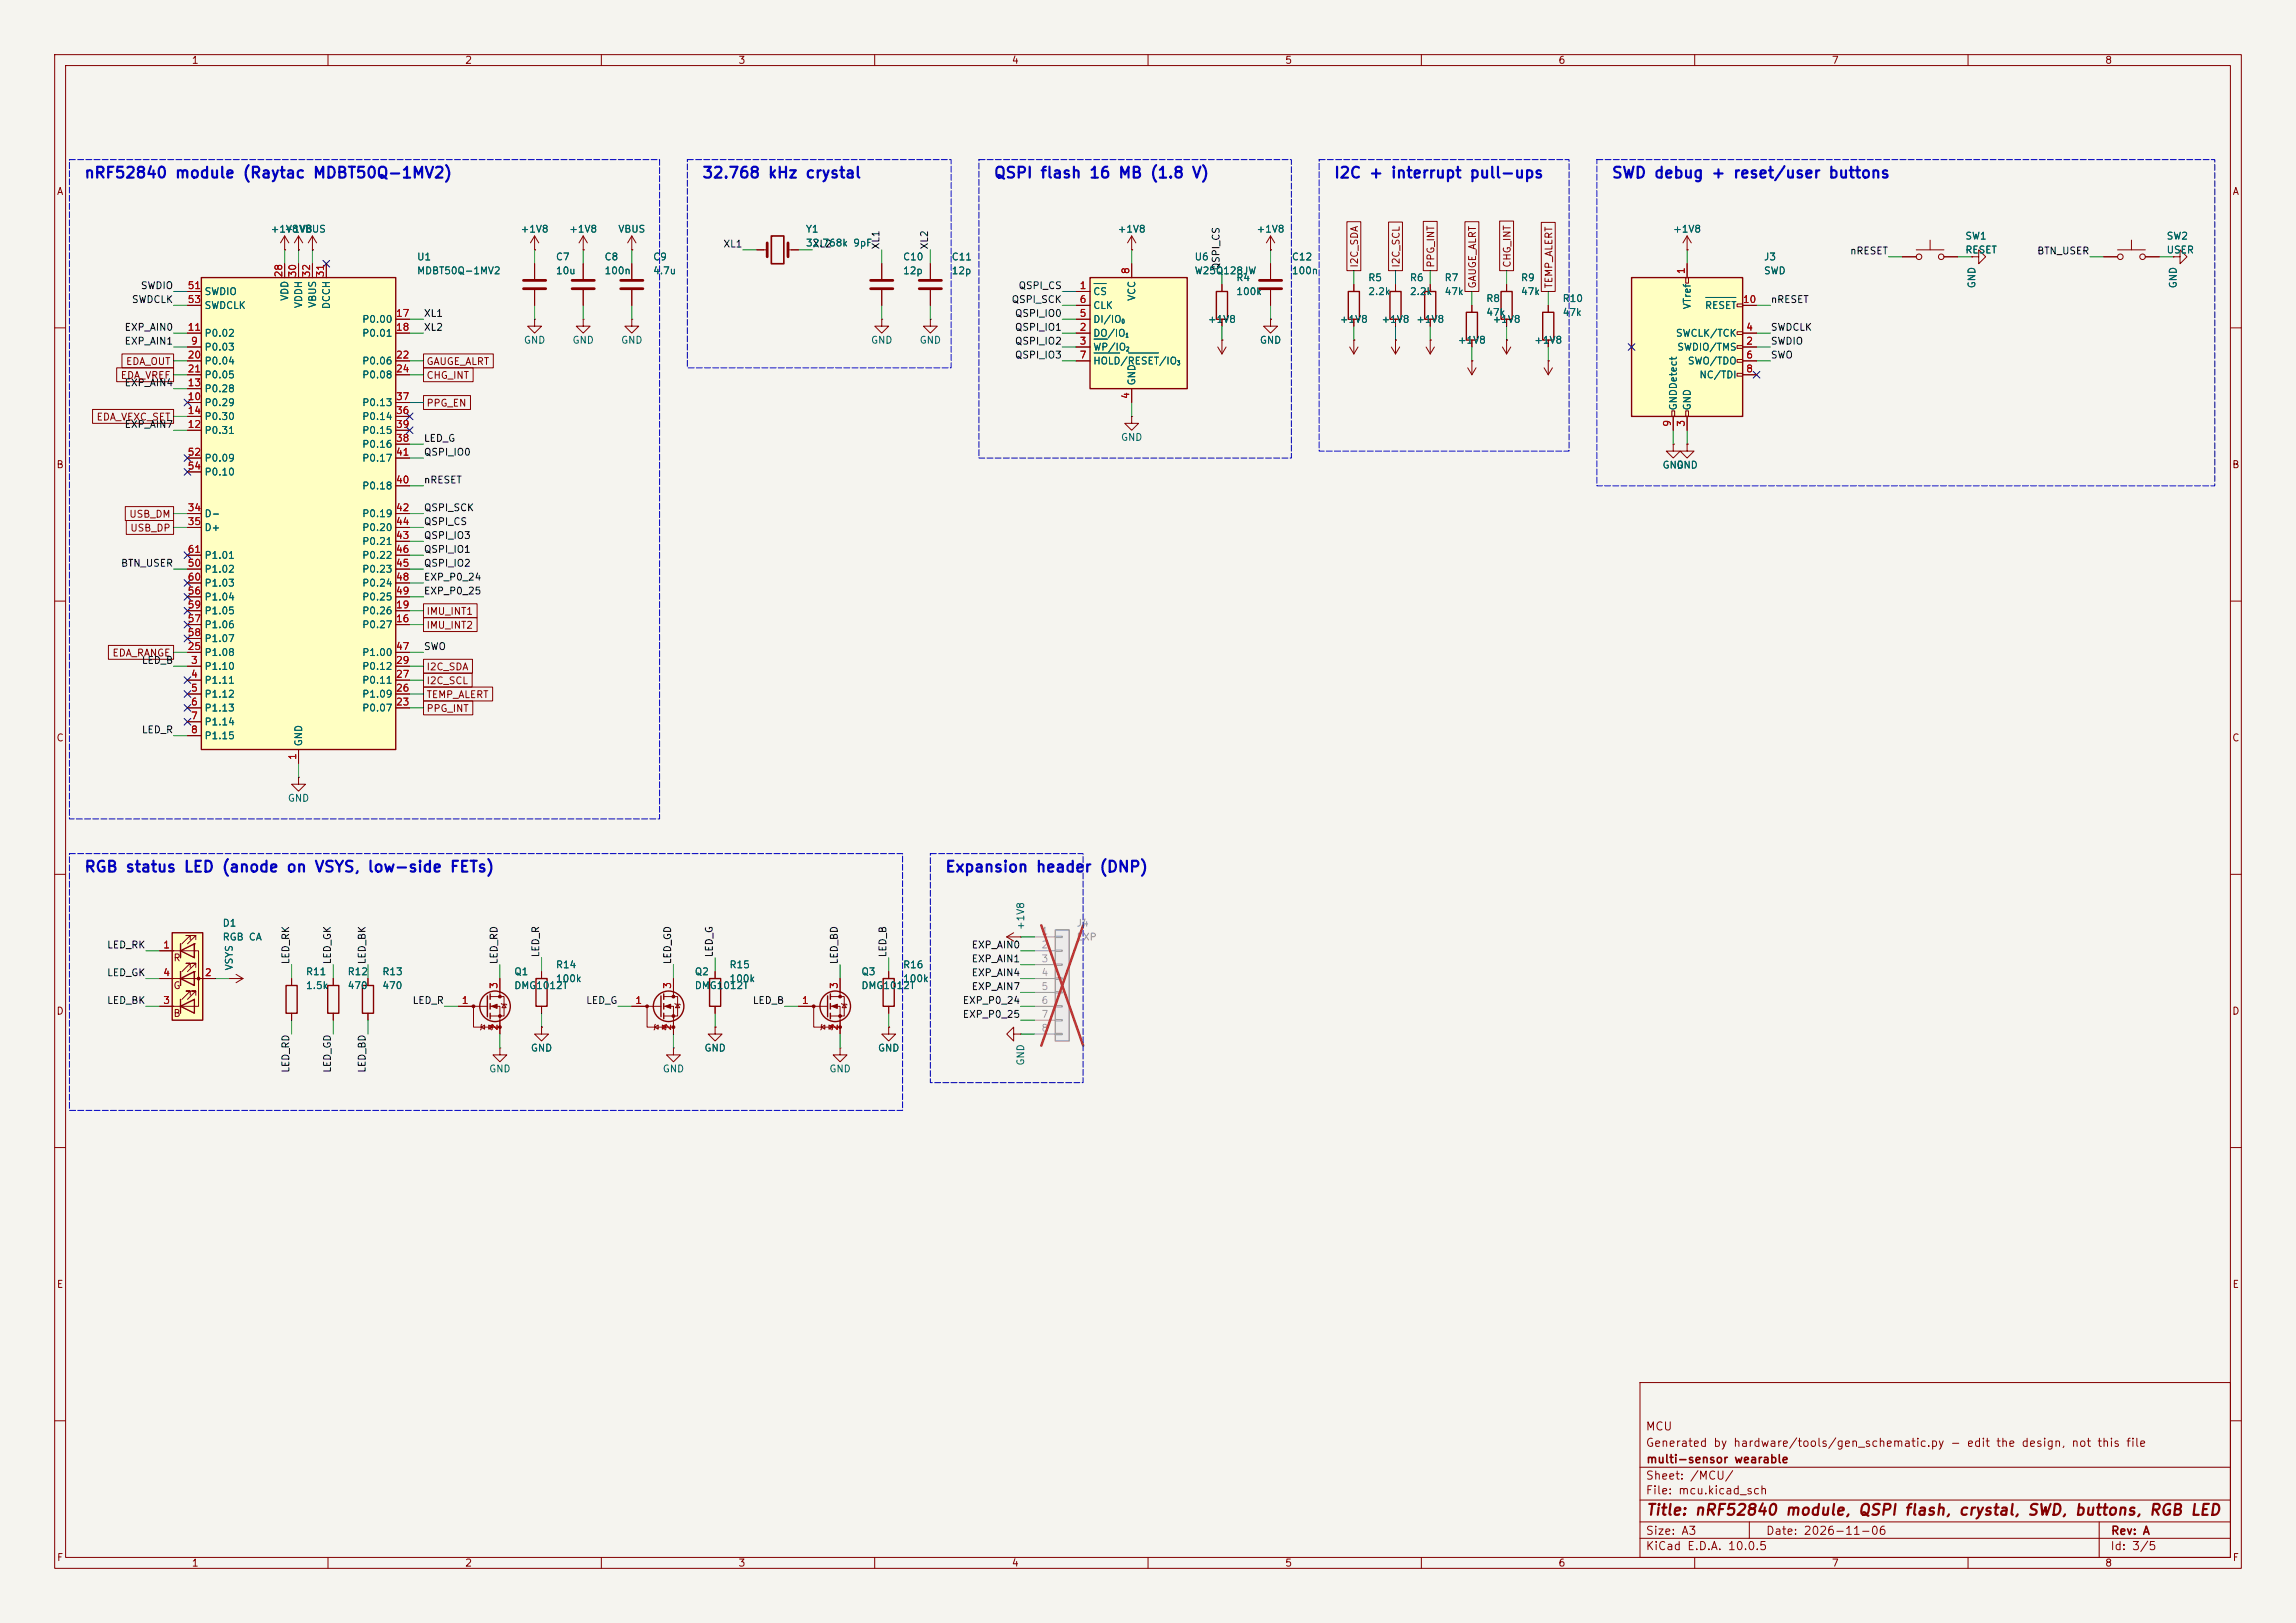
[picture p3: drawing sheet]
<svg xmlns="http://www.w3.org/2000/svg" width="420mm" height="297mm" viewBox="0 0 420 297" stroke-linecap="round" stroke-linejoin="round" font-family="sans-serif">
<defs><g id="words">
<g font-size="2" fill="#0000c2">
<text x="15.3" y="33.1">nRF52840 module (Raytac MDBT50Q-1MV2)</text>
<text x="128.3" y="33.1">32.768 kHz crystal</text>
<text x="181.7" y="33.1">QSPI flash 16 MB (1.8 V)</text>
<text x="243.9" y="33.1">I2C + interrupt pull-ups</text>
<text x="294.7" y="33.1">SWD debug + reset/user buttons</text>
<text x="15.3" y="160.1">RGB status LED (anode on VSYS, low-side FETs)</text>
<text x="172.8" y="160.1">Expansion header (DNP)</text>
</g>
<text font-size="2" fill="#840000" x="301" y="277.8">Title: nRF52840 module, QSPI flash, crystal, SWD, buttons, RGB LED</text>
<g font-size="1.5" fill="#840000">
<text x="300.9" y="262.1">MCU</text>
<text x="300.9" y="265.1">Generated by hardware/tools/gen_schematic.py - edit the design, not this file</text>
<text x="301" y="268.1">multi-sensor wearable</text>
<text x="300.9" y="273.8">File: mcu.kicad_sch</text>
<text x="300.9" y="271.1">Sheet: /MCU/</text>
<text x="300.9" y="281.2">Size: A3</text>
<text x="322.9" y="281.2">Date: 2026-11-06</text>
<text x="386" y="281.2">Rev: A</text>
<text x="300.9" y="284">KiCad E.D.A. 10.0.5</text>
<text x="385.9" y="284">Id: 3/5</text>
</g>
<g font-size="1.3" fill="#840000">
<text x="35" y="12">1</text>
<text x="85" y="12">2</text>
<text x="135" y="12">3</text>
<text x="185" y="12">4</text>
<text x="235" y="12">5</text>
<text x="285" y="12">6</text>
<text x="335" y="12">7</text>
<text x="385" y="12">8</text>
<text x="10.3" y="36">A</text>
<text x="408.3" y="36">A</text>
<text x="248.7" y="49.1" transform="rotate(-90 248.7 49.1)">I2C_SDA</text>
<text x="256.3" y="49.1" transform="rotate(-90 256.3 49.1)">I2C_SCL</text>
<text x="262.7" y="49.1" transform="rotate(-90 262.7 49.1)">PPG_INT</text>
<text x="270.3" y="52.9" transform="rotate(-90 270.3 52.9)">GAUGE_ALRT</text>
<text x="276.6" y="49.1" transform="rotate(-90 276.6 49.1)">CHG_INT</text>
<text x="284.3" y="52.9" transform="rotate(-90 284.3 52.9)">TEMP_ALERT</text>
<text x="22" y="69.6">EDA_VREF</text>
<text x="22.9" y="67.1">EDA_OUT</text>
<text x="77.9" y="69.6">CHG_INT</text>
<text x="77.9" y="67.1">GAUGE_ALRT</text>
<text x="17.6" y="77.3">EDA_VEXC_SET</text>
<text x="77.9" y="74.7">PPG_EN</text>
<text x="10.2" y="86">B</text>
<text x="408.2" y="86">B</text>
<text x="23.5" y="95">USB_DM</text>
<text x="23.7" y="97.6">USB_DP</text>
<text x="77.9" y="112.8">IMU_INT1</text>
<text x="77.9" y="115.4">IMU_INT2</text>
<text x="20.5" y="120.4">EDA_RANGE</text>
<text x="77.9" y="125.5">I2C_SCL</text>
<text x="77.9" y="123">I2C_SDA</text>
<text x="77.9" y="128.1">TEMP_ALERT</text>
<text x="77.9" y="130.6">PPG_INT</text>
<text x="10.2" y="136">C</text>
<text x="408.2" y="136">C</text>
<text x="31.6" y="176.2">R</text>
<text x="10.2" y="186">D</text>
<text x="31.6" y="181.3">G</text>
<text x="408.2" y="186">D</text>
<text x="31.6" y="186.4">B</text>
<text x="10.3" y="236">E</text>
<text x="408.3" y="236">E</text>
<text x="10.3" y="286">F</text>
<text x="35" y="287">1</text>
<text x="85" y="287">2</text>
<text x="135" y="287">3</text>
<text x="185" y="287">4</text>
<text x="235" y="287">5</text>
<text x="285" y="287">6</text>
<text x="335" y="287">7</text>
<text x="385" y="287">8</text>
<text x="408.3" y="286">F</text>
</g>
<g font-size="1.3" fill="#006464">
<text x="51.9" y="42.9">+1V8</text>
<text x="54.6" y="42.9">VBUS</text>
<text x="76.2" y="48">U1</text>
<text x="95.1" y="42.9">+1V8</text>
<text x="101.6" y="48">C7</text>
<text x="104" y="42.9">+1V8</text>
<text x="110.5" y="48">C8</text>
<text x="113" y="42.9">VBUS</text>
<text x="119.4" y="48">C9</text>
<text x="147.3" y="42.9">Y1</text>
<text x="147.3" y="45.4">32.768k 9pF</text>
<text x="165.1" y="48">C10</text>
<text x="174" y="48">C11</text>
<text x="204.3" y="42.9">+1V8</text>
<text x="218.4" y="48">U6</text>
<text x="229.7" y="42.9">+1V8</text>
<text x="236.2" y="48">C12</text>
<text x="305.9" y="42.9">+1V8</text>
<text x="322.6" y="48">J3</text>
<text x="359.4" y="44.1">SW1</text>
<text x="359.4" y="46.7">RESET</text>
<text x="396.2" y="44.1">SW2</text>
<text x="396.2" y="46.7">USER</text>
<text x="76.2" y="50.5">MDBT50Q-1MV2</text>
<text x="101.6" y="50.5">10u</text>
<text x="110.5" y="50.5">100n</text>
<text x="119.4" y="50.5">4.7u</text>
<text x="165.1" y="50.5">12p</text>
<text x="174" y="50.5">12p</text>
<text x="218.4" y="50.5">W25Q128JW</text>
<text x="226" y="51.8">R4</text>
<text x="236.2" y="50.5">100n</text>
<text x="250.2" y="51.8">R5</text>
<text x="257.8" y="51.8">R6</text>
<text x="264.1" y="51.8">R7</text>
<text x="278.1" y="51.8">R9</text>
<text x="322.6" y="50.5">SWD</text>
<text x="361.6" y="52.9" transform="rotate(-90 361.6 52.9)">GND</text>
<text x="398.5" y="52.9" transform="rotate(-90 398.5 52.9)">GND</text>
<text x="37.3" y="54.3">SWDIO</text>
<text x="37.3" y="56.8">SWDCLK</text>
<text x="53" y="55.2" transform="rotate(-90 53 55.2)">VDD</text>
<text x="55.6" y="56.5" transform="rotate(-90 55.6 56.5)">VDDH</text>
<text x="58.1" y="56.4" transform="rotate(-90 58.1 56.4)">VBUS</text>
<text x="60.7" y="56.7" transform="rotate(-90 60.7 56.7)">DCCH</text>
<text x="66.2" y="59.4">P0.00</text>
<text x="199.9" y="54.3">CS</text>
<text x="199.9" y="59.4">DI/IO</text>
<text x="199.9" y="56.8">CLK</text>
<text x="208" y="55.2" transform="rotate(-90 208 55.2)">VCC</text>
<text x="220.9" y="59.4">+1V8</text>
<text x="226" y="54.3">100k</text>
<text x="245" y="59.4">+1V8</text>
<text x="250.2" y="54.3">2.2k</text>
<text x="252.6" y="59.4">+1V8</text>
<text x="257.8" y="54.3">2.2k</text>
<text x="259" y="59.4">+1V8</text>
<text x="264.1" y="54.3">47k</text>
<text x="271.8" y="55.6">R8</text>
<text x="271.8" y="58.1">47k</text>
<text x="272.9" y="59.4">+1V8</text>
<text x="278.1" y="54.3">47k</text>
<text x="285.7" y="55.6">R10</text>
<text x="285.7" y="58.1">47k</text>
<text x="309.6" y="56.7" transform="rotate(-90 309.6 56.7)">VTref</text>
<text x="311.8" y="56.8">RESET</text>
<text x="37.3" y="64.5">P0.03</text>
<text x="37.3" y="61.9">P0.02</text>
<text x="66.2" y="61.9">P0.01</text>
<text x="95.7" y="63.2">GND</text>
<text x="104.6" y="63.2">GND</text>
<text x="113.5" y="63.2">GND</text>
<text x="159.2" y="63.2">GND</text>
<text x="168.1" y="63.2">GND</text>
<text x="199.9" y="61.9">DO/IO</text>
<text x="199.9" y="64.5">WP/IO</text>
<text x="230.3" y="63.2">GND</text>
<text x="266.6" y="63.2">+1V8</text>
<text x="280.5" y="63.2">+1V8</text>
<text x="306.5" y="61.9">SWCLK/TCK</text>
<text x="306.7" y="64.5">SWDIO/TMS</text>
<text x="37.3" y="67">P0.04</text>
<text x="37.3" y="69.5">P0.05</text>
<text x="66.2" y="67">P0.06</text>
<text x="66.2" y="69.5">P0.08</text>
<text x="199.9" y="67">HOLD/RESET/IO</text>
<text x="208" y="70.6" transform="rotate(-90 208 70.6)">GND</text>
<text x="308.6" y="67">SWO/TDO</text>
<text x="310.8" y="69.5">NC/TDI</text>
<text x="37.3" y="74.6">P0.29</text>
<text x="37.3" y="72.1">P0.28</text>
<text x="37.3" y="77.2">P0.30</text>
<text x="66.2" y="77.2">P0.14</text>
<text x="66.2" y="74.6">P0.13</text>
<text x="307" y="75.2" transform="rotate(-90 307 75.2)">GNDDetect</text>
<text x="309.6" y="75.2" transform="rotate(-90 309.6 75.2)">GND</text>
<text x="37.3" y="79.7">P0.31</text>
<text x="66.2" y="82.2">P0.16</text>
<text x="66.2" y="79.7">P0.15</text>
<text x="204.9" y="81">GND</text>
<text x="37.3" y="84.8">P0.09</text>
<text x="37.3" y="87.3">P0.10</text>
<text x="66.2" y="89.9">P0.18</text>
<text x="66.2" y="84.8">P0.17</text>
<text x="304" y="86.1">GND</text>
<text x="306.5" y="86.1">GND</text>
<text x="37.3" y="94.9">D-</text>
<text x="66.2" y="94.9">P0.19</text>
<text x="37.3" y="97.5">D+</text>
<text x="66.2" y="100">P0.21</text>
<text x="66.2" y="97.5">P0.20</text>
<text x="37.3" y="105.1">P1.02</text>
<text x="37.3" y="107.6">P1.03</text>
<text x="37.3" y="102.6">P1.01</text>
<text x="66.2" y="105.1">P0.23</text>
<text x="66.2" y="102.6">P0.22</text>
<text x="66.2" y="107.6">P0.24</text>
<text x="37.3" y="110.2">P1.04</text>
<text x="37.3" y="112.7">P1.05</text>
<text x="66.2" y="112.7">P0.26</text>
<text x="66.2" y="110.2">P0.25</text>
<text x="37.3" y="115.3">P1.06</text>
<text x="37.3" y="117.8">P1.07</text>
<text x="66.2" y="115.3">P0.27</text>
<text x="37.3" y="122.9">P1.10</text>
<text x="37.3" y="125.4">P1.11</text>
<text x="37.3" y="120.3">P1.08</text>
<text x="66.2" y="125.4">P0.11</text>
<text x="66.2" y="122.9">P0.12</text>
<text x="66.2" y="120.3">P1.00</text>
<text x="37.3" y="128">P1.12</text>
<text x="37.3" y="130.5">P1.13</text>
<text x="66.2" y="130.5">P0.07</text>
<text x="66.2" y="128">P1.09</text>
<text x="37.3" y="133">P1.14</text>
<text x="37.3" y="135.6">P1.15</text>
<text x="55.6" y="136.7" transform="rotate(-90 55.6 136.7)">GND</text>
<text x="52.5" y="147">GND</text>
<text x="40.6" y="169.9">D1</text>
<text x="40.6" y="172.4">RGB CA</text>
<text x="187.7" y="170.3" transform="rotate(-90 187.7 170.3)">+1V8</text>
<text x="42.9" y="177.7" transform="rotate(-90 42.9 177.7)">VSYS</text>
<text x="55.9" y="178.8">R11</text>
<text x="63.5" y="178.8">R12</text>
<text x="69.8" y="178.8">R13</text>
<text x="94" y="178.8">Q1</text>
<text x="101.6" y="177.5">R14</text>
<text x="127" y="178.8">Q2</text>
<text x="133.3" y="177.5">R15</text>
<text x="157.5" y="178.8">Q3</text>
<text x="165.1" y="177.5">R16</text>
<text x="55.9" y="181.3">1.5k</text>
<text x="63.5" y="181.3">470</text>
<text x="69.8" y="181.3">470</text>
<text x="94" y="181.3">DMG1012T</text>
<text x="101.6" y="180">100k</text>
<text x="127" y="181.3">DMG1012T</text>
<text x="133.3" y="180">100k</text>
<text x="157.5" y="181.3">DMG1012T</text>
<text x="165.1" y="180">100k</text>
<text x="89.4" y="196.5">GND</text>
<text x="97" y="192.7">GND</text>
<text x="121.1" y="196.5">GND</text>
<text x="128.7" y="192.7">GND</text>
<text x="151.6" y="196.5">GND</text>
<text x="160.5" y="192.7">GND</text>
<text x="187.7" y="195.1" transform="rotate(-90 187.7 195.1)">GND</text>
</g>
<g font-size="1.3" fill="#0f0f0f">
<text x="132.2" y="45.6">XL1</text>
<text x="148.6" y="45.6">XL2</text>
<text x="161.2" y="45.7" transform="rotate(-90 161.2 45.7)">XL1</text>
<text x="170.1" y="45.7" transform="rotate(-90 170.1 45.7)">XL2</text>
<text x="338.3" y="46.9">nRESET</text>
<text x="372.5" y="46.9">BTN_USER</text>
<text x="25.7" y="53.2">SWDIO</text>
<text x="186.2" y="53.2">QSPI_CS</text>
<text x="223.4" y="49.6" transform="rotate(-90 223.4 49.6)">QSPI_CS</text>
<text x="24" y="55.8">SWDCLK</text>
<text x="77.4" y="58.3">XL1</text>
<text x="185" y="55.8">QSPI_SCK</text>
<text x="185.6" y="58.3">QSPI_IO0</text>
<text x="323.8" y="55.8">nRESET</text>
<text x="22.7" y="63.4">EXP_AIN1</text>
<text x="22.7" y="60.8">EXP_AIN0</text>
<text x="77.4" y="60.8">XL2</text>
<text x="185.6" y="60.8">QSPI_IO1</text>
<text x="185.6" y="65.9">QSPI_IO3</text>
<text x="185.6" y="63.4">QSPI_IO2</text>
<text x="323.8" y="63.4">SWDIO</text>
<text x="323.8" y="65.9">SWO</text>
<text x="323.8" y="60.8">SWDCLK</text>
<text x="22.7" y="71">EXP_AIN4</text>
<text x="22.7" y="78.6">EXP_AIN7</text>
<text x="77.4" y="81.2">LED_G</text>
<text x="77.4" y="83.7">QSPI_IO0</text>
<text x="77.4" y="88.8">nRESET</text>
<text x="77.4" y="93.9">QSPI_SCK</text>
<text x="77.4" y="101.5">QSPI_IO1</text>
<text x="77.4" y="98.9">QSPI_IO3</text>
<text x="77.4" y="96.4">QSPI_CS</text>
<text x="22" y="104">BTN_USER</text>
<text x="77.4" y="104">QSPI_IO2</text>
<text x="77.4" y="106.6">EXP_P0_24</text>
<text x="77.4" y="109.1">EXP_P0_25</text>
<text x="77.4" y="119.3">SWO</text>
<text x="25.8" y="121.8">LED_B</text>
<text x="25.8" y="134.5">LED_R</text>
<text x="19.5" y="173.9">LED_RK</text>
<text x="177.6" y="173.9">EXP_AIN0</text>
<text x="19.5" y="178.9">LED_GK</text>
<text x="53.2" y="176.6" transform="rotate(-90 53.2 176.6)">LED_RK</text>
<text x="60.8" y="176.6" transform="rotate(-90 60.8 176.6)">LED_GK</text>
<text x="67.2" y="176.6" transform="rotate(-90 67.2 176.6)">LED_BK</text>
<text x="91.3" y="176.6" transform="rotate(-90 91.3 176.6)">LED_RD</text>
<text x="98.9" y="175.3" transform="rotate(-90 98.9 175.3)">LED_R</text>
<text x="123.1" y="176.6" transform="rotate(-90 123.1 176.6)">LED_GD</text>
<text x="130.7" y="175.3" transform="rotate(-90 130.7 175.3)">LED_G</text>
<text x="153.5" y="176.6" transform="rotate(-90 153.5 176.6)">LED_BD</text>
<text x="162.4" y="175.3" transform="rotate(-90 162.4 175.3)">LED_B</text>
<text x="177.6" y="176.4">EXP_AIN1</text>
<text x="177.6" y="178.9">EXP_AIN4</text>
<text x="19.5" y="184">LED_BK</text>
<text x="75.4" y="184">LED_R</text>
<text x="107.1" y="184">LED_G</text>
<text x="137.6" y="184">LED_B</text>
<text x="176" y="184">EXP_P0_24</text>
<text x="177.6" y="181.5">EXP_AIN7</text>
<text x="176" y="186.6">EXP_P0_25</text>
<text x="53.2" y="196.4" transform="rotate(-90 53.2 196.4)">LED_RD</text>
<text x="60.8" y="196.4" transform="rotate(-90 60.8 196.4)">LED_GD</text>
<text x="67.2" y="196.4" transform="rotate(-90 67.2 196.4)">LED_BD</text>
</g>
<g font-size="1.3" fill="#a90000">
<text x="34.2" y="53.2">51</text>
<text x="51.9" y="50.9" transform="rotate(-90 51.9 50.9)">28</text>
<text x="54.5" y="50.9" transform="rotate(-90 54.5 50.9)">30</text>
<text x="57" y="50.9" transform="rotate(-90 57 50.9)">32</text>
<text x="59.6" y="50.9" transform="rotate(-90 59.6 50.9)">31</text>
<text x="197.4" y="53.2">1</text>
<text x="206.9" y="50.3" transform="rotate(-90 206.9 50.3)">8</text>
<text x="308.5" y="50.3" transform="rotate(-90 308.5 50.3)">1</text>
<text x="34.2" y="55.7">53</text>
<text x="72.3" y="58.3">17</text>
<text x="197.4" y="58.3">5</text>
<text x="197.4" y="55.7">6</text>
<text x="318.7" y="55.7">10</text>
<text x="34.2" y="60.8">11</text>
<text x="34.2" y="65.9">20</text>
<text x="34.8" y="63.4">9</text>
<text x="72.3" y="60.8">18</text>
<text x="72.3" y="65.9">22</text>
<text x="197.4" y="60.8">2</text>
<text x="197.4" y="63.4">3</text>
<text x="197.4" y="65.9">7</text>
<text x="319.3" y="63.4">2</text>
<text x="319.3" y="60.8">4</text>
<text x="319.3" y="65.9">6</text>
<text x="34.2" y="71">13</text>
<text x="34.2" y="68.4">21</text>
<text x="72.3" y="68.4">24</text>
<text x="319.3" y="68.4">8</text>
<text x="34.2" y="73.5">10</text>
<text x="34.2" y="76.1">14</text>
<text x="72.3" y="76.1">36</text>
<text x="72.3" y="73.5">37</text>
<text x="206.9" y="73.1" transform="rotate(-90 206.9 73.1)">4</text>
<text x="34.2" y="78.6">12</text>
<text x="34.2" y="83.7">52</text>
<text x="72.3" y="81.1">38</text>
<text x="72.3" y="78.6">39</text>
<text x="72.3" y="83.7">41</text>
<text x="305.9" y="78.2" transform="rotate(-90 305.9 78.2)">9</text>
<text x="308.5" y="78.2" transform="rotate(-90 308.5 78.2)">3</text>
<text x="34.2" y="86.2">54</text>
<text x="72.3" y="88.8">40</text>
<text x="34.2" y="93.8">34</text>
<text x="72.3" y="93.8">42</text>
<text x="34.2" y="96.4">35</text>
<text x="34.2" y="101.5">61</text>
<text x="72.3" y="98.9">43</text>
<text x="72.3" y="96.4">44</text>
<text x="72.3" y="101.5">46</text>
<text x="34.2" y="104">50</text>
<text x="34.2" y="106.5">60</text>
<text x="72.3" y="104">45</text>
<text x="72.3" y="106.5">48</text>
<text x="34.2" y="109.1">56</text>
<text x="34.2" y="111.6">59</text>
<text x="72.3" y="111.6">19</text>
<text x="72.3" y="109.1">49</text>
<text x="34.2" y="119.2">25</text>
<text x="34.2" y="114.2">57</text>
<text x="34.2" y="116.7">58</text>
<text x="72.3" y="114.2">16</text>
<text x="72.3" y="119.2">47</text>
<text x="34.8" y="121.8">3</text>
<text x="34.8" y="124.3">4</text>
<text x="72.3" y="124.3">27</text>
<text x="72.3" y="121.8">29</text>
<text x="34.8" y="126.9">5</text>
<text x="34.8" y="129.4">6</text>
<text x="34.8" y="131.9">7</text>
<text x="72.3" y="129.4">23</text>
<text x="72.3" y="126.9">26</text>
<text x="34.8" y="134.5">8</text>
<text x="54.5" y="139.2" transform="rotate(-90 54.5 139.2)">1</text>
<text x="29.7" y="173.9">1</text>
<text x="29.7" y="178.9">4</text>
<text x="37.4" y="178.9">2</text>
<text x="29.7" y="184">3</text>
<text x="84.4" y="184">1</text>
<text x="91.3" y="181.1" transform="rotate(-90 91.3 181.1)">3</text>
<text x="116.1" y="184">1</text>
<text x="123.1" y="181.1" transform="rotate(-90 123.1 181.1)">3</text>
<text x="146.6" y="184">1</text>
<text x="153.5" y="181.1" transform="rotate(-90 153.5 181.1)">3</text>
<text x="91.3" y="188.7" transform="rotate(-90 91.3 188.7)">2</text>
<text x="123.1" y="188.7" transform="rotate(-90 123.1 188.7)">2</text>
<text x="153.5" y="188.7" transform="rotate(-90 153.5 188.7)">2</text>
</g>
<g font-size="1.3" fill="#a5a4a2">
<text x="190.4" y="171.3">1</text>
<text x="190.4" y="173.9">2</text>
<text x="190.4" y="176.4">3</text>
<text x="190.4" y="178.9">4</text>
<text x="190.4" y="181.5">5</text>
<text x="190.4" y="184">6</text>
<text x="190.4" y="186.6">7</text>
<text x="190.4" y="189.1">8</text>
</g>
<g font-size="1.3" fill="#939391">
<text x="196.8" y="169.9">J4</text>
<text x="196.8" y="172.4">EXP</text>
</g>
<g font-size=".8" fill="#006464">
<text x="205.1" y="59.4">0</text>
<text x="205.8" y="61.9">1</text>
<text x="205.9" y="64.5">2</text>
<text x="215.2" y="67">3</text>
</g>
</g></defs>
<path d="M0 0h420v297h-420z" fill="#f5f4ef" stroke="#f5f4ef" stroke-width=".18"/>
<g fill="none" stroke="#840000" stroke-width=".18">
<path d="M10 10h400v277h-400zM12 12h396v273h-396zM60 10v2M110 10v2M160 10v2M210 10v2M260 10v2M310 10v2M360 10v2M223.5 52.1v1.2M223.5 58.4v1.3M247.6 52.1v1.2"/>
<path d="M247.6 58.4v1.3M255.3 52.1v1.2M255.3 58.4v1.3M261.6 52.1v1.2M261.6 58.4v1.3M269.2 55.9v1.3M275.6 52.1v1.2M275.6 58.4v1.3M283.2 55.9v1.3M10 60h2M246.9 63.5l.7 1.3M247.6 62.2h.1"/>
<path d="M247.6 62.2v2.6M248.4 63.5l-.8 1.3M254.5 63.5l.8 1.3M255.3 62.2h.1M255.3 62.2v2.6M256 63.5l-.7 1.3M260.9 63.5l.7 1.3M261.6 62.2h.1M261.6 62.2v2.6M262.4 63.5l-.8 1.3M268.5 67.3l.7 1.3M269.2 66h.1"/>
<path d="M269.2 62.2v1.3M269.2 66v2.6M270 67.3l-.8 1.3M274.8 63.5l.8 1.3M275.6 62.2h.1M275.6 62.2v2.6M276.4 63.5l-.8 1.3M282.4 67.3l.8 1.3M283.2 66h.1M283.2 62.2v1.3M283.2 66v2.6M284 67.3l-.8 1.3"/>
<path d="M408 60h2M10 110h2M408 110h2M10 160h2M408 160h2M184.1 171.5l1.3 .7M184.1 171.5h2.6M185.4 170.7l-1.3 .8M186.7 171.5h.1M185.4 189.2v-1.2l-1.3 1.2 1.3 1.3v-1.3h1.3M186.7 189.2h.1M10 210h2"/>
<path d="M408 210h2M300 253h108v32h-108zM10 260h2M300 278.5h108M300 274.5h108M300 268.5h108M320 278.5v3M384 278.5v6.5M408 260h2M60 285v2M110 285v2M160 285v2"/>
<path d="M210 285v2M260 285v2M300 281.5h108M310 285v2M360 285v2"/>
</g>
<path d="M222.5 53.3h2v5.1h-2zM246.6 53.3h2.1v5.1h-2.1zM254.3 53.3h2v5.1h-2zM260.6 53.3h2v5.1h-2zM268.2 57.2h2.1v5h-2.1zM274.6 53.3h2v5.1h-2zM282.2 57.2h2v5h-2z" fill="none" stroke="#840000" stroke-width=".25"/>
<path d="M193 170.2h2.6v20.3h-2.6z" fill="#ebeae8"/>
<path d="M193 170.2h2.6v20.3h-2.6z" fill="none" stroke="#9c9b98" stroke-width=".25"/>
<g fill="none" stroke="#9c9b98" stroke-width=".18">
<path d="M189.2 171.5h3.8M189.2 174h3.8M189.2 176.5h3.8M189.2 179.1h3.8M193 171.3h1.3v.3h-1.3zM193 173.9h1.3v.2h-1.3zM193 176.4h1.3v.3h-1.3zM193 178.9h1.3v.3h-1.3zM189.2 181.6h3.8M189.2 184.2h3.8M189.2 186.7h3.8M189.2 189.2h3.8"/>
<path d="M193 181.5h1.3v.2h-1.3zM193 184h1.3v.3h-1.3zM193 186.6h1.3v.2h-1.3zM193 189.1h1.3v.3h-1.3z"/>
</g>
<path d="M190.5 169.3l7.6 22.1M198.1 169.3l-7.6 22.1" fill="none" stroke="#e12e31" stroke-width=".46"/>
<path d="M308.6 45.7h.1M308.6 43.2l-.8 1.3M308.6 43.2l.8 1.3M308.6 43.2v2.5" fill="none" stroke="#840000" stroke-width=".18"/>
<path d="M36.8 50.8h35.6v86.4h-35.6z" fill="#ffffc2"/>
<path d="M36.8 50.8h35.6v86.4h-35.6z" fill="none" stroke="#840000" stroke-width=".25"/>
<g fill="none" stroke="#840000" stroke-width=".18">
<path d="M34.3 53.3h2.5M34.3 55.9h2.5M52.1 48.3v2.5M54.6 48.3v2.5M57.1 48.3v2.5M59.7 48.3v2.5M72.4 58.4h2.5M34.3 63.5h2.5M34.3 73.7h2.5M34.3 61h2.5M34.3 78.7h2.5M34.3 71.1h2.5"/>
<path d="M34.3 76.2h2.5M34.3 66h2.5M34.3 68.6h2.5M72.4 73.7h2.5M72.4 61h2.5M72.4 78.7h2.5M72.4 76.2h2.5M72.4 66h2.5M72.4 68.6h2.5M34.3 94h2.5M34.3 96.5h2.5M34.3 83.8h2.5"/>
<path d="M34.3 86.4h2.5M72.4 94h2.5M72.4 96.5h2.5M72.4 81.3h2.5M72.4 88.9h2.5M72.4 83.8h2.5M72.4 99.1h2.5M306.1 81.3v1.3h1.2l-1.2 1.2-1.3-1.2h1.3M306.1 81.3h.1M308.6 81.3v1.3h1.3l-1.3 1.2-1.3-1.2h1.3M308.6 81.3h.1M34.3 114.3h2.5"/>
<path d="M34.3 111.8h2.5M34.3 119.4h2.5M34.3 104.1h2.5M34.3 101.6h2.5M34.3 106.7h2.5M34.3 109.2h2.5M34.3 116.8h2.5M72.4 114.3h2.5M72.4 111.8h2.5M72.4 119.4h2.5M72.4 104.1h2.5M72.4 101.6h2.5"/>
<path d="M72.4 106.7h2.5M72.4 109.2h2.5M34.3 121.9h2.5M34.3 124.5h2.5M34.3 127h2.5M34.3 129.5h2.5M34.3 132.1h2.5M34.3 134.6h2.5M54.6 137.2v2.5M72.4 121.9h2.5M72.4 124.5h2.5M72.4 127h2.5"/>
<path d="M72.4 129.5h2.5M54.6 142.2v1.3h1.3l-1.3 1.3-1.3-1.3h1.3M54.6 142.2h.1"/>
</g>
<path d="M298.4 50.8h20.4v25.4h-20.4z" fill="#ffffc2"/>
<g fill="none" stroke="#840000" stroke-width=".25">
<path d="M298.4 50.8h20.4v25.4h-20.4zM98 179.1h2.1v5.1h-2.1zM161.5 179.1h2.1v5.1h-2.1zM59.9 180.3h2.1v5.1h-2.1zM66.3 180.3h2v5.1h-2zM89.2 182.2v3.9M89.7 181.9v1M89.7 183.6v1.1M89.7 185.4v1M120.9 182.2v3.9M121.4 181.9v1M121.4 183.6v1.1"/>
<path d="M121.4 185.4v1M151.4 182.2v3.9M151.9 181.9v1M151.9 183.6v1.1M151.9 185.4v1"/>
<circle cx="90.6" cy="184.1" r="2.79"/>
<circle cx="122.3" cy="184.1" r="2.79"/>
<circle cx="152.8" cy="184.1" r="2.79"/>
</g>
<g fill="none" stroke="#840000" stroke-width=".18">
<path d="M52.1 45.7h.1M52.1 43.2l-.8 1.3M52.1 43.2l.7 1.3M52.1 43.2v2.5M54.6 45.7h.1M54.6 43.2l-.8 1.3M54.6 43.2l.8 1.3M54.6 43.2v2.5M57.1 45.7h.1M57.1 43.2l-.7 1.3M57.1 43.2l.8 1.3M57.1 43.2v2.5"/>
<path d="M97.8 45.7h.1M97.8 58.4v1.3h1.3l-1.3 1.3-1.3-1.3h1.3M97.8 58.4h.1M97.8 43.2l-.8 1.3M97.8 43.2l.8 1.3M97.8 43.2v2.5M97.8 48.3v2.8M97.8 53.1v2.8M106.7 45.7h.1M106.7 58.4v1.3h1.2l-1.2 1.3-1.3-1.3h1.3M106.7 58.4h.1M106.7 43.2v2.5"/>
<path d="M106.7 48.3v2.8M106.7 53.1v2.8M106.7 43.2l-.8 1.3M106.7 43.2l.7 1.3M115.6 45.7h.1M115.6 58.4v1.3h1.2l-1.2 1.3-1.3-1.3h1.3M115.6 58.4h.1M115.6 43.2v2.5M115.6 48.3v2.8M115.6 53.1v2.8M115.6 43.2l-.8 1.3M115.6 43.2l.7 1.3"/>
<path d="M138.4 45.7h1.9M144.1 45.7h1.9M161.3 58.4v1.3h1.3l-1.3 1.3-1.3-1.3h1.3M161.3 58.4h.1M161.3 48.3v2.8M161.3 53.1v2.8M170.2 58.4v1.3h1.2l-1.2 1.3-1.3-1.3h1.3M170.2 58.4h.1M170.2 48.3v2.8M170.2 53.1v2.8M207 45.7h.1M207 43.2l-.8 1.3"/>
<path d="M207 43.2l.8 1.3M207 43.2v2.5M232.4 58.4v1.3h1.3l-1.3 1.3-1.3-1.3h1.3M232.4 58.4h.1M232.4 48.3v2.8M232.4 53.1v2.8M308.4 50.8h.5v1h-.5zM308.6 48.3v2.5M317.8 55.6h1v.5h-1zM318.8 55.9h2.5M348 47h2.5M350.5 45.7h5.1"/>
<path d="M353.1 43.9v1.8M355.6 47h2.5M360.7 47h1.2v-1.3l1.3 1.3-1.3 1.3v-1.3M360.7 47h.1M384.8 47h2.5M387.3 45.7h5.1M389.9 43.9v1.8M392.4 47h2.6M397.5 47h1.3v-1.3l1.2 1.3-1.2 1.3v-1.3M397.5 47h.1M222.8 63.5l.7 1.3M223.5 62.2h.1"/>
<path d="M223.5 62.2v2.6M224.3 63.5l-.8 1.3M305.8 75.2h.5v1h-.5zM306.1 76.2v2.5M308.4 75.2h.5v1h-.5zM308.6 76.2v2.5M317.8 60.7h1v.5h-1zM317.8 63.2h1v.6h-1zM317.8 65.8h1v.5h-1zM317.8 68.3h1v.5h-1zM318.8 63.5h2.5M318.8 61h2.5"/>
<path d="M318.8 66h2.5M318.8 68.6h2.5M61 179.1v1.2M67.3 179.1v1.2M91.4 179.1v3.3M99.1 177.8v1.3M123.2 179.1v3.3M153.7 179.1v3.3M162.6 177.8v1.3M61 185.4v1.3M67.3 185.4v1.3M83.8 184.2h5.4"/>
<path d="M86.6 184.2v3.8h4.8M88 188l.6-.4v.7zM88.1 187.5l-.1 .1v.7l-.1 .2M89.4 187.6l.6 .4-.6 .3zM89.7 182.4h2.5v3.5h-2.5M89.7 184.2h1.7v5M90.2 187.5l-.2 .1v.7l-.1 .2M91.4 191.8v1.2h1.3l-1.3 1.3-1.2-1.3h1.2M91.4 191.8h.1M91.7 183.6l.1 .2h.8l.1 .1M92.2 183.8l.4 .6h-.8zM99.1 188v1.2h1.2l-1.2 1.3-1.3-1.3h1.3"/>
<path d="M99.1 188h.1M99.1 184.2v1.2M115.6 184.2h5.3M118.4 184.2v3.8h4.8M119.8 188l.6-.4v.7zM119.9 187.5l-.1 .1v.7l-.2 .2M121.2 187.6l.6 .4-.6 .3zM121.4 182.4h2.6v3.5h-2.6M121.4 184.2h1.8v5M121.9 187.5l-.1 .1v.7l-.1 .2M123.2 191.8v1.2h1.3l-1.3 1.3-1.3-1.3h1.3M123.2 191.8h.1"/>
<path d="M123.4 183.6l.2 .2h.7l.2 .1M124 183.8l.3 .6h-.7zM130.8 188v1.2h1.3l-1.3 1.3-1.3-1.3h1.3M130.8 188h.1M146 184.2h5.4M148.8 184.2v3.8h4.9M150.2 188l.7-.4v.7zM150.4 187.5l-.2 .1v.7l-.1 .2M151.6 187.6l.7 .4-.7 .3zM151.9 182.4h2.5v3.5h-2.5M151.9 184.2h1.8v5M152.4 187.5l-.1 .1v.7l-.2 .2"/>
<path d="M153.9 183.6l.2 .2h.7l.1 .1M154.4 183.8l.4 .6h-.7zM162.6 184.2v1.2"/>
<circle cx="351" cy="47" r=".51"/>
<circle cx="355.1" cy="47" r=".51"/>
<circle cx="387.9" cy="47" r=".51"/>
<circle cx="391.9" cy="47" r=".51"/>
</g>
<path d="M312 54.4h5.5" fill="none" stroke="#006464" stroke-width=".18"/>
<g fill="none" stroke="#840000" stroke-width=".51">
<path d="M95.8 51.3h4M95.8 52.8h4M104.6 51.3h4.1M104.6 52.8h4.1M113.5 51.3h4.1M113.5 52.8h4.1M140.3 44.5v2.5M144.1 44.5v2.5M159.3 51.3h4M159.3 52.8h4M168.1 51.3h4.1M168.1 52.8h4.1"/>
<path d="M230.4 51.3h4M230.4 52.8h4"/>
</g>
<path d="M141.1 43.2h2.3v5.1h-2.3z" fill="none" stroke="#840000" stroke-width=".3"/>
<g fill="#840000" stroke="#840000" stroke-width=".18">
<path d="M152.1 184.2l1.1-.4v.7z"/>
<path d="M121.7 184.2l1-.4v.7z"/>
<path d="M89.9 184.2l1-.4v.7z"/>
<circle cx="148.8" cy="184.1" r=".25"/>
<circle cx="153.7" cy="182.4" r=".25"/>
<circle cx="153.7" cy="185.9" r=".25"/>
<circle cx="153.7" cy="188" r=".25"/>
<circle cx="118.4" cy="184.1" r=".25"/>
<circle cx="123.2" cy="182.4" r=".25"/>
<circle cx="123.2" cy="185.9" r=".25"/>
<circle cx="123.2" cy="188" r=".25"/>
<circle cx="86.6" cy="184.1" r=".25"/>
<circle cx="91.4" cy="182.4" r=".25"/>
<circle cx="91.4" cy="185.9" r=".25"/>
<circle cx="91.4" cy="188" r=".25"/>
</g>
<path d="M31.5 170.7h5.6v16h-5.6z" fill="#ffffc2"/>
<path d="M31.5 170.7h5.6v16h-5.6zM33 174l2.6-1.3v2.6zM33 179.1l2.6-1.3v2.5zM33 172.7v2.6M33 177.8v2.5M129.8 179.1h2v5.1h-2zM33 184.2l2.6-1.3v2.5zM33 182.9v2.5M52.3 180.3h2.1v5.1h-2.1z" fill="none" stroke="#840000" stroke-width=".25"/>
<g fill="none" stroke="#840000" stroke-width=".18">
<path d="M232.4 45.7h.1M232.4 43.2l-.8 1.3M232.4 43.2l.8 1.3M232.4 43.2v2.5M207 76.2v1.3h1.3l-1.3 1.2-1.3-1.2h1.3M207 76.2h.1M29.2 174h7.1v10.2h-7.1M29.2 179.1h10.2M33 172.7v2.6M33 177.8v2.5M34.8 172v-.8h-.8h.8l-1.5 1.5M34.8 177v-.7h-.8h.8l-1.5 1.5"/>
<path d="M35.6 172.7h.1M35.6 172.7v2.6zM35.6 177.8h.1M35.6 177.8v2.5zM35.8 172v-.8h-.7h.7l-1.5 1.5M35.8 177v-.7h-.7h.7l-1.5 1.5M41.9 179.1h2.5M43.2 178.3l1.2 .8M44.4 179.1l-1.2 .7M53.3 179.1v1.2M130.8 177.8v1.3M34.8 182.1v-.7h-.8h.8l-1.5 1.5"/>
<path d="M35.8 182.1v-.7h-.7h.7l-1.5 1.5M53.3 185.4v1.3M130.8 184.2v1.2M153.7 191.8v1.2h1.2l-1.2 1.3-1.3-1.3h1.3M153.7 191.8h.1M162.6 188v1.2h1.2l-1.2 1.3-1.3-1.3h1.3M162.6 188h.1"/>
</g>
<circle cx="36.3" cy="179.1" r=".25" fill="#840000" stroke="#840000" stroke-width=".18"/>
<path d="M199.4 50.8h17.8v20.3h-17.8z" fill="#ffffc2"/>
<path d="M199.4 50.8h17.8v20.3h-17.8z" fill="none" stroke="#840000" stroke-width=".25"/>
<g fill="none" stroke="#840000" stroke-width=".18">
<path d="M34.3 53.3h2.5M34.3 55.9h2.5M52.1 45.7h.1M52.1 48.3v2.5M54.6 45.7h.1M54.6 48.3v2.5M57.1 45.7h.1M57.1 48.3v2.5M59.7 48.3v2.5M72.4 58.4h2.5M97.8 45.7h.1M97.8 48.3v2.8"/>
<path d="M97.8 53.1v2.8M106.7 45.7h.1M106.7 48.3v2.8M106.7 53.1v2.8M115.6 45.7h.1M115.6 48.3v2.8M115.6 53.1v2.8M138.4 45.7h1.3M144.8 45.7h1.2M161.3 48.3v2.8M161.3 53.1v2.8M170.2 48.3v2.8"/>
<path d="M170.2 53.1v2.8M196.8 53.3h2.6M196.8 58.4h2.6M196.8 55.9h2.6M207 45.7h.1M207 48.3v2.5M223.5 52.1v1.2M223.5 58.4v1.3M232.4 58.4h.1M232.4 45.7h.1M232.4 48.3v2.8M232.4 53.1v2.8"/>
<path d="M246.4 40.6h2.5v8.9h-2.5zM247.6 52.1v1.2M247.6 58.4v1.3M254 40.6h2.5v8.9h-2.5zM255.3 52.1v1.2M255.3 58.4v1.3M260.3 40.5h2.6v9h-2.6zM261.6 52.1v1.2M261.6 58.4v1.3M268 40.6h2.5v12.7h-2.5zM269.2 55.9v1.3M274.3 40.5h2.6v9h-2.6z"/>
<path d="M275.6 52.1v1.2M275.6 58.4v1.3M281.9 40.7h2.6v12.6h-2.6zM283.2 55.9v1.3M308.6 45.7h.1M308.6 48.3v2.5M318.8 55.9h2.5M348 47h2.5M355.6 47h2.5M360.7 47h.1M384.8 47h2.5M392.4 47h2.6"/>
<path d="M397.5 47h.1M16.9 74.9h14.8v2.6h-14.8zM21.3 67.3h10.4v2.6h-10.4zM22.3 64.8h9.4v2.5h-9.4zM34.3 61h2.5M34.3 63.5h2.5M34.3 66h2.5M34.3 73.7h2.5M34.3 78.7h2.5M34.3 71.1h2.5M34.3 76.2h2.5M34.3 68.6h2.5"/>
<path d="M72.4 61h2.5M72.4 66h2.5M72.4 73.7h2.5M72.4 78.7h2.5M72.4 76.2h2.5M72.4 68.6h2.5M77.5 72.4h8.6v2.5h-8.6zM77.5 67.3h9v2.6h-9zM77.5 64.8h12.7v2.5h-12.7zM196.8 61h2.6M196.8 63.5h2.6M196.8 66h2.6"/>
<path d="M207 71.1v2.6M223.5 62.2h.1M247.6 62.2h.1M255.3 62.2h.1M261.6 62.2h.1M269.2 66h.1M269.2 62.2v1.3M275.6 62.2h.1M283.2 66h.1M283.2 62.2v1.3M306.1 76.2v2.5M308.6 76.2v2.5"/>
<path d="M318.8 61h2.5M318.8 63.5h2.5M318.8 66h2.5M318.8 68.6h2.5M22.9 92.7h8.8v2.6h-8.8zM23.1 95.2h8.6v2.6h-8.6zM34.3 94h2.5M34.3 96.5h2.5M34.3 83.8h2.5M34.3 86.4h2.5M72.4 94h2.5M72.4 96.5h2.5"/>
<path d="M72.4 81.3h2.5M72.4 88.9h2.5M72.4 83.8h2.5M72.4 99.1h2.5M306.1 81.3h.1M308.6 81.3h.1M19.8 118.1h11.9v2.6h-11.9zM34.3 114.3h2.5M34.3 111.8h2.5M34.3 119.4h2.5M34.3 104.1h2.5M34.3 101.6h2.5"/>
<path d="M34.3 106.7h2.5M34.3 109.2h2.5M34.3 116.8h2.5M72.4 114.3h2.5M72.4 111.8h2.5M72.4 119.4h2.5M72.4 104.1h2.5M72.4 101.6h2.5M72.4 106.7h2.5M72.4 109.2h2.5M77.5 110.5h9.8v2.5h-9.8zM77.5 113h9.8v2.6h-9.8z"/>
<path d="M34.3 121.9h2.5M34.3 124.5h2.5M34.3 127h2.5M34.3 129.5h2.5M34.3 132.1h2.5M34.3 134.6h2.5M54.6 137.2v2.5M72.4 121.9h2.5M72.4 124.5h2.5M72.4 127h2.5M72.4 129.5h2.5M77.5 125.7h12.6v2.6h-12.6z"/>
<path d="M77.5 123.2h8.9v2.5h-8.9zM77.5 120.6h8.9v2.6h-8.9zM77.5 128.3h9v2.5h-9zM29.2 174h2.5M29.2 179.1h2.5M36.8 179.1h2.6M53.3 179.1v1.2M61 179.1v1.2M67.3 179.1v1.2M91.4 179.1v2.5M99.1 177.8v1.3M123.2 179.1v2.5"/>
<path d="M130.8 177.8v1.3M153.7 179.1v2.5M162.6 177.8v1.3M29.2 184.2h2.5M53.3 185.4v1.3M61 185.4v1.3M67.3 185.4v1.3M83.8 184.2h2.6M91.4 186.7v2.5M99.1 188h.1M99.1 184.2v1.2M115.6 184.2h2.5"/>
<path d="M123.2 186.7v2.5M130.8 188h.1M130.8 184.2v1.2M146 184.2h2.6M153.7 186.7v2.5M162.6 188h.1M162.6 184.2v1.2"/>
</g>
<path d="M200.1 51.9h2.3M312 54.4h5.5M200.1 62.1h2.5M200.1 64.6h4.7M206.4 64.6h5.5" fill="none" stroke="#006464" stroke-width=".18"/>
<g fill="none" stroke="#009600" stroke-width=".18">
<path d="M31.7 53.3h2.6M31.7 55.9h2.6M52.1 45.7v2.6M54.6 45.7v2.6M57.1 45.7v2.6M74.9 58.4h2.6M97.8 45.7v2.6M97.8 55.9v2.5M106.7 45.7v2.6M106.7 55.9v2.5M115.6 45.7v2.6M115.6 55.9v2.5"/>
<path d="M135.9 45.7h2.5M146 45.7h2.6M161.3 45.7v2.6M161.3 55.9v2.5M170.2 45.7v2.6M170.2 55.9v2.5M194.3 58.4h2.5M194.3 53.3h2.5M194.3 55.9h2.5M207 45.7v2.6M223.5 49.5v2.6M223.5 59.7v2.5"/>
<path d="M232.4 45.7v2.6M232.4 55.9v2.5M247.6 49.5v2.6M247.6 59.7v2.5M255.3 49.5v2.6M255.3 59.7v2.5M261.6 49.5v2.6M261.6 59.7v2.5M269.2 53.3v2.6M275.6 49.5v2.6M275.6 59.7v2.5M283.2 53.3v2.6"/>
<path d="M308.6 45.7v2.6M321.3 55.9h2.5M345.4 47h2.6M358.1 47h2.6M382.3 47h2.5M395 47h2.5M31.7 61h2.6M31.7 66h2.6M31.7 63.5h2.6M31.7 78.7h2.6M31.7 71.1h2.6M31.7 76.2h2.6"/>
<path d="M31.7 68.6h2.6M74.9 61h2.6M74.9 66h2.6M74.9 68.6h2.6M74.9 73.7h2.6M194.3 61h2.5M194.3 66h2.5M194.3 63.5h2.5M207 73.7v2.5M269.2 63.5v2.5M283.2 63.5v2.5M306.1 78.7v2.6"/>
<path d="M308.6 78.7v2.6M321.3 61h2.5M321.3 66h2.5M321.3 63.5h2.5M31.7 94h2.6M31.7 96.5h2.6M74.9 94h2.6M74.9 99.1h2.6M74.9 96.5h2.6M74.9 81.3h2.6M74.9 83.8h2.6M74.9 88.9h2.6"/>
<path d="M31.7 119.4h2.6M31.7 104.1h2.6M74.9 119.4h2.6M74.9 114.3h2.6M74.9 111.8h2.6M74.9 104.1h2.6M74.9 101.6h2.6M74.9 106.7h2.6M74.9 109.2h2.6M31.7 134.6h2.6M31.7 121.9h2.6M54.6 139.7v2.5"/>
<path d="M74.9 121.9h2.6M74.9 129.5h2.6M74.9 127h2.6M74.9 124.5h2.6M26.7 174h2.5M26.7 179.1h2.5M39.4 179.1h2.5M53.3 176.5v2.6M61 176.5v2.6M67.3 176.5v2.6M91.4 176.5v2.6M99.1 175.3v2.5"/>
<path d="M123.2 176.5v2.6M130.8 175.3v2.5M153.7 176.5v2.6M162.6 175.3v2.5M186.7 174h2.5M186.7 179.1h2.5M186.7 176.5h2.5M186.7 171.5h2.5M26.7 184.2h2.5M53.3 186.7v2.5M61 186.7v2.5M67.3 186.7v2.5"/>
<path d="M81.3 184.2h2.5M91.4 189.2v2.6M99.1 185.4v2.6M113 184.2h2.6M123.2 189.2v2.6M130.8 185.4v2.6M143.5 184.2h2.5M153.7 189.2v2.6M162.6 185.4v2.6M186.7 184.2h2.5M186.7 189.2h2.5M186.7 181.6h2.5"/>
<path d="M186.7 186.7h2.5"/>
</g>
<g fill="none" stroke="#000084" stroke-width=".18">
<path d="M59.1 47.7l1.2 1.2M60.3 47.7l-1.2 1.2M33.7 73.1l1.2 1.2M34.9 73.1l-1.2 1.2M74.3 78.1l1.2 1.2M74.3 75.6l1.2 1.2M75.5 78.1l-1.2 1.2M75.5 75.6l-1.2 1.2M297.8 62.9l1.3 1.2M299.1 62.9l-1.3 1.2M320.7 68l1.2 1.2M321.9 68l-1.2 1.2"/>
<path d="M33.7 85.8l1.2 1.2M33.7 83.2l1.2 1.2M34.9 85.8l-1.2 1.2M34.9 83.2l-1.2 1.2M33.7 106.1l1.2 1.2M33.7 113.7l1.2 1.2M33.7 108.6l1.2 1.2M33.7 111.2l1.2 1.2M33.7 101l1.2 1.2M33.7 116.2l1.2 1.2M34.9 106.1l-1.2 1.2M34.9 113.7l-1.2 1.2"/>
<path d="M34.9 108.6l-1.2 1.2M34.9 116.2l-1.2 1.2M34.9 111.2l-1.2 1.2M34.9 101l-1.2 1.2M33.7 128.9l1.2 1.2M33.7 126.4l1.2 1.2M33.7 123.9l1.2 1.2M33.7 131.5l1.2 1.2M34.9 128.9l-1.2 1.2M34.9 126.4l-1.2 1.2M34.9 123.9l-1.2 1.2M34.9 131.5l-1.2 1.2"/>
</g>
<path d="M12.7 29.2h107.9v120.7h-107.9zM125.7 29.2h48.3v38.1h-48.3zM179.1 29.2h57.1v54.6h-57.1zM241.3 29.2h45.7v53.4h-45.7zM292.1 29.2h113v59.7h-113zM12.7 156.2h152.4v47h-152.4zM170.2 156.2h27.9v41.9h-27.9z" fill="none" stroke="#0000c2" stroke-width=".18" stroke-dasharray="1.1 .4"/>
<use href="#words"/>
</svg>
